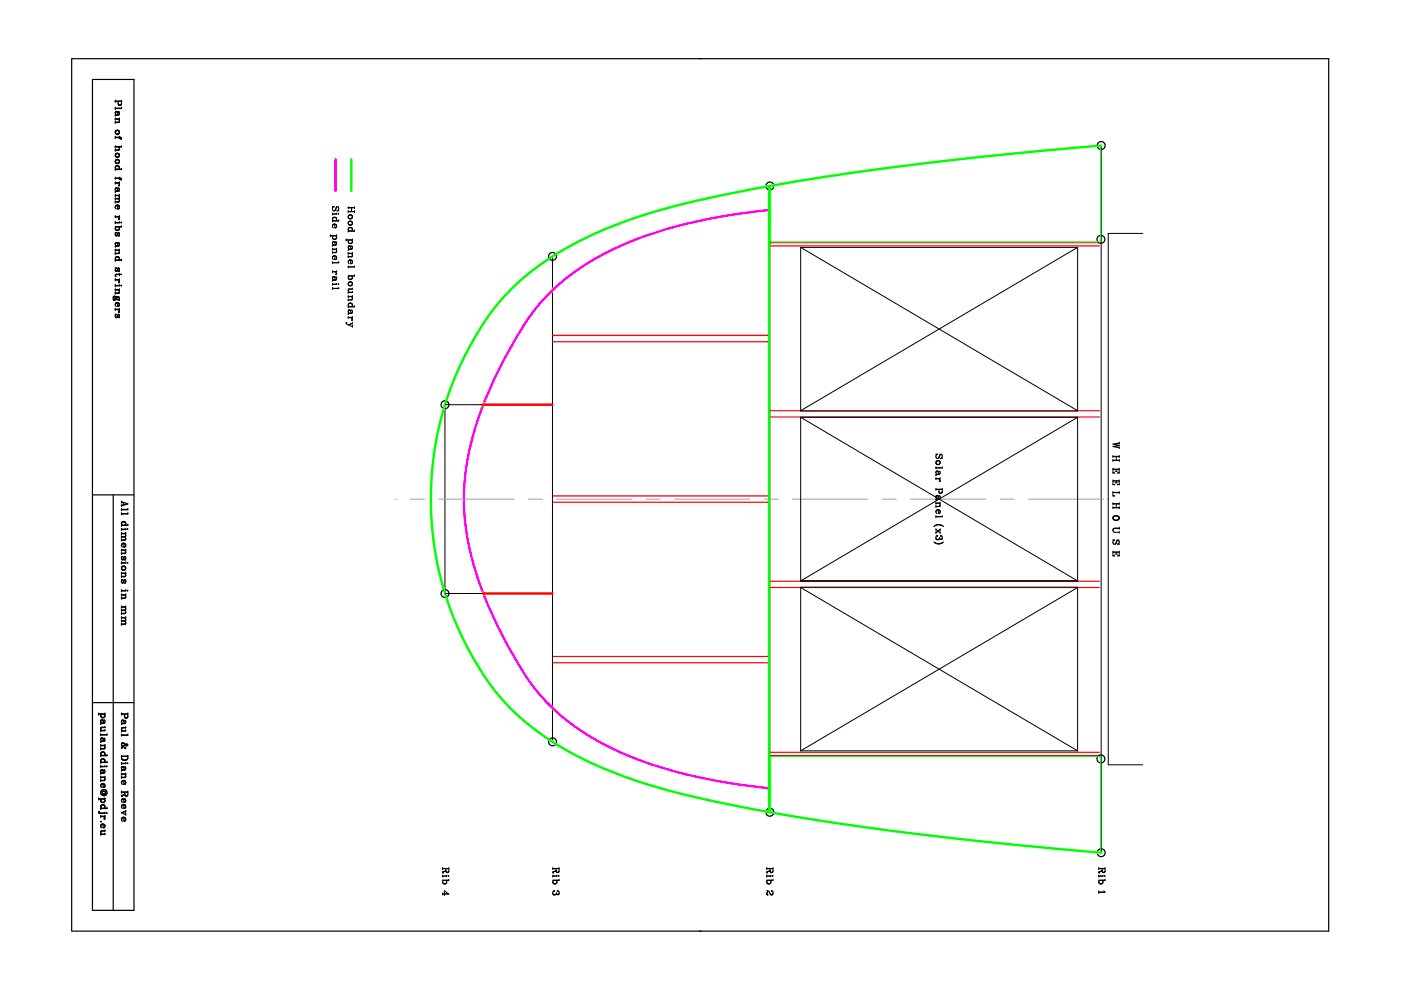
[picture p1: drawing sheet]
<svg xmlns="http://www.w3.org/2000/svg" width="297mm" height="210mm" viewBox="0 0 297 210" stroke-linecap="round" stroke-linejoin="round" font-family="sans-serif">
<g fill="none" stroke="#f00" stroke-width=".25">
<path d="M163.2 51.5h70M163.2 52.1h69.9M117.2 71.1h45.8M117.2 72.5h45.8M163.2 87.1h69.9M163.2 88.4h69.9M117.2 105.2h45.8M117.2 106.5h45.8M117.2 139.2h45.8M163.2 123.2h69.9M163.2 124.6h69.9M117.2 140.5h45.8"/>
<path d="M163.2 159.5h69.9M163.2 160.2h70"/>
</g>
<g fill="none" stroke="#ff0" stroke-width=".21">
<circle cx="163.1" cy="44.5" r=".42"/>
<circle cx="117.1" cy="61.5" r=".41"/>
<circle cx="102.5" cy="85.8" r=".42"/>
<circle cx="102.5" cy="125.8" r=".42"/>
<circle cx="117.1" cy="150.1" r=".41"/>
<circle cx="163.1" cy="167.1" r=".42"/>
</g>
<g fill="none" stroke="#000" stroke-width=".25">
<path d="M15.2 12.4v185M15.3 12.4h266.4v185h-266.4M19.6 16.8h8.8v176.2h-8.8zM24.4 21.4h1.4M24.4 21.5h1.4M24.4 21.3v.4M24.4 22.8v.4M24.4 23.9l.2 .4M24.4 24.5v.1M24.4 25v.5M24.4 25.7v.5M24.4 28v.1"/>
<path d="M24.4 28.9v.5M24.4 30.9v.4M24.4 31.6v.4M24.4 32.9v.1M24.4 34.2v.1M24.4 35.5l.2 .4M24.4 37.6v.4M24.4 38.6v.4M24.4 22.9h1.4M24.4 23.9l.2-.2 .4 .2M24.4 23.9l.2-.3 .3 .1 .1 .2M24.4 25.2h.9"/>
<path d="M24.4 28l.4-.4 .3 .1 .2 .3M24.4 28.1l.4 .4 .3-.1 .2-.3M24.4 28l.4-.3 .5 .3M24.4 28.1l.4 .3 .3-.1 .2-.2M24.4 29.1h1.2l.2 .2M24.4 29.2h1.2l.2 .1M24.4 31.1h1.4M24.4 34.2l.4-.4 .3 .1 .2 .3M24.4 32.9l.4-.4 .3 .1 .2 .3M24.4 33l.4 .4 .3-.1 .2-.3M24.4 32.9l.4-.3h.3l.2 .3M24.4 33l.4 .3 .3-.1 .2-.2"/>
<path d="M24.4 34.3l.1 .2M24.4 34.3l.4 .4 .3-.1 .2-.3M24.4 34.2l.4-.3h.3l.2 .3M24.4 35.5l.4-.4 .3 .1 .2 .3M24.4 35.5l.4-.3h.3l.2 .3M24.4 37.8h1.2l.2 .2M24.4 38.8h.9M24.6 24.3h.6M24.6 24.3l-.2 .2M25 38.8l.3 .2v.3h-.2h.2M25 23.9l.1 .4M25.1 22l.2 .3h.3l.2-.3"/>
<path d="M25.1 21.5v.5M25.1 22l.2 .3 .5-.3M25.1 25.3l.2 .4M25.1 31.2l.2 .4M25.2 23.8l.1 .1-.1 .4M25.2 40l.1 .1-.1 .4M25.2 24.3l-.8 .2M25.3 25v.3h-.9M25.3 28v.1M25.3 28.9v.5M25.3 32.9v.1M25.3 34.2v.1"/>
<path d="M25.3 35.5l-.2 .4M25.3 37.6v.5M25.3 38.6v.2h-.9M25.3 25.7l-.2 .3h-.7M25.3 25.7l-.2 .2h-.7M25.3 31.6l-.2 .3h-.7M25.3 31.6l-.2 .2h-.7M25.3 34.3l-.2 .3h-.5M25.8 21.3v.7M25.8 22.8v.2h-1.4M25.8 29.3l-.1 .2-.1-.1h.1M25.8 30.9v.3h-1.4"/>
<path d="M25.8 35.7v.2h-1.4M25.8 38l-.1 .1h-.1h.1M25.8 35.9h-1.4v.2M24.4 40.1l.2 .4M24.4 40.7v.1M24.4 41.2v.5M24.4 41.9v.5M24.4 42.6v.4M24.4 43.9l.2 .4M24.4 45.7v.5M24.4 47v.4M24.4 51.7l.2 .4"/>
<path d="M24.4 52.3v.1M24.4 52.8v.5M24.4 53.5v.5M24.4 54.8l.2 .3M24.4 58.3l.2 .4M24.4 59.1v.4M24.4 40.1l.2-.2 .4 .2M24.4 40.1l.2-.3 .3 .1 .1 .2M24.4 41.4h.9M24.4 42.2h.7M24.4 43.9l.4-.4h.3l.2 .4M24.4 45.9h.9"/>
<path d="M24.4 47.2h.9M24.4 48h1.4M24.4 48.5l.4 .4 .3-.1 .2-.3M24.4 48.5l.4 .3 .3-.1 .2-.2M24.4 49.3h.3zM24.4 51.7l.2-.2 .4 .2M24.4 51.7l.2-.3 .3 .1 .1 .2M24.4 53h.9M24.4 54.8l.4-.4 .3 .1 .2 .3M24.4 54.8l.4-.3h.3l.2 .3M24.4 56.8h.3zM24.4 59.3h.9"/>
<path d="M24.6 48.1l-.2 .4M24.6 40.5h.6M24.6 40.5l-.2 .2M24.6 52.1h.6M24.6 52.1l-.2 .2M25 46l.3 .2v.3h-.2h.2M25 59.4l.3 .1v.4h-.2h.2M25 40.1l.1 .4M25 43.5v.8l.3-.1M25 44.2h.1M25 43.5l.3 .4M25 43.5l-.4 .1-.2 .3"/>
<path d="M25 51.7l.1 .4M25.1 50h.2zM25.1 57.5h.2zM25.1 49.3l-.3 .7-.4-.2 .2-.4M25.1 56.8l-.3 .7-.4-.2 .2-.4M25.1 41.5l.2 .4M25.1 42.2l.2 .4M25.1 48.1l.2 .4M25.1 53.1l.2 .4M25.2 51.6l.1 .1-.1 .4M25.2 50l.1-.5-.2-.2-.4 .7M25.2 57.5l.1-.5-.2-.2-.4 .7"/>
<path d="M25.2 40.5l-.8 .2M25.2 52.1l-.8 .2M25.3 44.2h-.1M25.3 41.2v.3h-.9M25.3 43.9v.3M25.3 45.7v.3h-.9M25.3 47v.2h-.9M25.3 52.8v.3h-.9M25.3 54.8l-.2 .3M25.3 58v.5M25.3 59.1v.3h-.9M25.3 41.9l-.2 .3"/>
<path d="M25.3 41.9l-.2 .2h-.7M25.3 42.6l-.2 .2h-.7M25.3 53.5l-.2 .3h-.7M25.3 53.5l-.2 .2h-.7M25.7 47.1v.1zM25.8 47.9v.2h-1.4M25.8 55v.2h-1.4M25.8 55.1h-1.4v.3M25.8 58.1h-1.1l-.3 .2M25.8 58.2l-1.4 .1M24.4 63.1l-.1-.3-.2 .1-.1 .5 .3 .3M24.4 60.3v.5"/>
<path d="M24.4 61.2v.5M24.4 61.9v.5M24.4 64.5l.2 .4M24.4 65.4v.4M24.4 60.5h.9M24.4 61.4h.9M24.4 64.5l.4-.4 .3 .1 .2 .3M24.4 65.6h.9M24.4 66.7h.3zM24.6 62.9l-.3 .8M24.6 66.7l-.2 .4 .4 .2M24.6 62.9l.2 .1"/>
<path d="M24.8 67.3l.3-.6 .2 .1-.1 .5M24.8 63.1v.3M24.8 63.4l.4 .1M24.8 63.1h.5M24.8 63.4h.5M24.8 63l.5 .1M24.8 63v.1M25 65.6l.3 .2v.3h-.2h.2M25 64.2v.7l.3-.1M25 64.2l.3 .3M25 64.2l-.4 .1-.2 .2M25.1 67.3h.2z"/>
<path d="M25.1 61.5l.2 .4M25.1 66.7l-.4 .6M25.2 63.5l.1 .1M25.3 63.1v.3M25.3 63.4l-.1 .1M25.3 63.6v.1zM25.3 64.8l-.3 .1M25.3 60.3v.3h-.9M25.3 61.2v.3h-.9M25.3 64.5v.3M25.3 65.4v.2h-.9M25.3 61.9l-.2 .3h-.7"/>
<path d="M25.3 61.9l-.2 .2h-.7M25.7 60.5v.1zM19.6 104.9h8.8M24 104.9v88.1M25.8 106.4l1.3 .4-1.3 .5M25.8 106.3v.3M25.8 107v.4M25.8 107.8v.5M25.8 108.7v.4M25.8 111l.2 .3M25.8 112v.5M25.8 112.9v.4"/>
<path d="M25.8 113.6v.4M25.8 114.3v.4M25.8 115.5l.2 .5M25.8 116.4v.5M25.8 117.1v.5M25.8 119.1v.5M25.8 108h1.3M25.8 108.9h1.3M25.8 111l.3-.4h.4l.1 .4M25.8 112.2h.8M25.8 113.1h.8M25.8 113.9h.7"/>
<path d="M25.8 115.5l.3-.3h.4l.1 .3M25.8 116.6h.8M25.8 118h.2zM25.8 119.3h.8M26.1 106.5v.6M26.3 115.2v.8l.3-.1M26.3 115.2l.3 .3M26.3 115.2l-.3 .1-.2 .2M26.4 118.7h.2zM26.5 118l-.4 .7-.3-.2 .1-.4M26.5 113.2l.1 .4M26.5 113.9l.1 .4"/>
<path d="M26.5 116.7l.1 .4M26.5 110.7h-.5l-.2 .3M26.5 118.6l.1-.4-.2-.2-.4 .7M26.6 110.8v.2M26.6 115.9h-.3M26.6 111l-.1 .3M26.6 112v.3h-.8M26.6 112.9v.3h-.8M26.6 115.5v.4M26.6 116.4v.3h-.8M26.6 119.1v.3h-.8M26.6 113.6l-.1 .3"/>
<path d="M26.6 113.6l-.1 .2h-.7M26.6 114.3l-.1 .2h-.7M26.6 117.1l-.1 .3h-.7M26.6 117.1l-.1 .2h-.7M26.9 106.8l-1.1 .4M27 112.1v.2zM27 119.3v.1zM27.1 111.3h-1.3v.3M27.1 107.8v.3h-1.3M27.1 108.7v.3h-1.3M27.1 111.1v.3h-1.3M25.8 120.4v.1"/>
<path d="M25.8 121.3v.5M25.8 122v.5M25.8 125v.5M25.8 125.9v.4M25.8 126.6v.4M25.8 128.5v.4M25.8 129.2v.4M25.8 129.9v.4M25.8 130.7v.5M25.8 131.4v.5M25.8 132.1v.5M25.8 120.4l.3-.4 .4 .1 .1 .3"/>
<path d="M25.8 120.5l.3 .4 .4-.1 .1-.3M25.8 120.4l.3-.3h.4l.1 .3M25.8 120.5l.3 .3h.4l.1-.3M25.8 121.5h.8M25.8 122.9h.2zM25.8 125.2h.8M25.8 126.1h.8M25.8 128.7h.8M25.8 129.4h.7M25.8 130.9h.8M25.8 131.7h.7M25.9 123l-.1 .4 .3 .2"/>
<path d="M26.4 122.9l.2 .2-.1 .4M26.4 123.6h.2zM26.4 123l-.4 .6M26.5 121.6l.1 .4M26.5 126.2l.1 .4M26.5 128.7l.1 .5M26.5 129.4l.1 .5M26.5 131l.1 .4M26.5 131.7l.1 .4M26.5 122.9l-.4 .6M26.6 120.4v.1M26.6 121.3v.3h-.8"/>
<path d="M26.6 125v.3h-.8M26.6 125.9v.3h-.8M26.6 128.5v.2h-.8M26.6 130.7v.3h-.8M26.6 122l-.1 .3h-.7M26.6 122l-.1 .2h-.7M26.6 126.6l-.1 .3h-.7M26.6 126.6l-.1 .2h-.7M26.6 129.2l-.1 .2M26.6 129.2l-.1 .1h-.7M26.6 129.9l-.1 .2h-.7M26.6 129.9l-.1 .1h-.7"/>
<path d="M26.6 131.4l-.1 .3M26.6 131.4l-.1 .2h-.7M26.6 132.1l-.1 .3h-.7M26.6 132.1l-.1 .2h-.7M27 125.2v.1zM19.6 149h8.8M20.9 151.4h1.3M20.9 151.2v.4M21.4 151.8l.3 .4 .4-.1 .1-.3M21.4 152.9l.1-.2 .4 .2M21.4 156.7l.1-.2h.3l.1 .2M21.4 156.7l.1-.2 .4 .2"/>
<path d="M21.4 159.8l.3-.4 .4 .1 .1 .3M21.4 152.9l.1 .4M21.4 153.5v.1M21.4 154.5l.1 .4M21.4 155.6v.4M21.4 156.7l.1 .4M21.4 157.3v.1M21.4 157.8v.5M21.4 158.5v.5M21.4 159.8l.1 .4M21.4 151.8l.3 .3h.4l.1-.3M21.4 152.9l.1-.3 .3 .1 .1 .2"/>
<path d="M21.4 155.8h1.3M21.4 158h.8M21.5 151.4l-.1 .4M21.5 153.3h.6M21.5 153.3l-.1 .2M21.5 157.1h.6M21.5 157.1l-.1 .2M21.9 156.7l.1 .4M21.9 152.9l.1 .4M22.1 151.4l.1 .4M22.1 158.1l.1 .4M22.1 159.5h-.6l-.1 .3"/>
<path d="M22.1 152.7l.1 .2-.1 .4M22.1 153.3l-.7 .2M22.1 156.6l.1 .1-.1 .4M22.1 157.1l-.7 .2M22.2 159.6v.2M22.2 151.2v.2h-1.3M22.2 159.8l-.1 .4M22.2 154v.3h-.7l-.1 .2M22.2 154.7v.2h-.8M22.2 157.8v.3h-.8M22.2 154.2h-.7l-.1 .3M22.2 154.9h-.8v.2"/>
<path d="M22.2 158.5l-.1 .3h-.7M22.2 158.5l-.1 .2h-.7M22.7 155.6v.2h-1.3M22.7 160v.2h-1.3M25.8 151.2v.4M25.8 152.9l.2 .5M25.8 153.6h.1M25.8 154.5l.2 .4M25.8 155.6v.5M25.8 157.8v.3l.8 .5M25.8 158.6l.1 .1M25.8 151.4h1.3"/>
<path d="M25.8 152.9l.2-.2h.2l.1 .2M25.8 152.9l.2-.2 .3 .2M25.8 155.8h1.3M25.8 157.8v-.2l.3-.1 .5 .6h.4v-.3h-.2M25.8 157.8l.2-.2 .4 .2M26 153.4h.5M26 153.4l-.2 .2M26.3 152.9l.1 .5M26.4 151.9l.2 .4 .4-.1 .1-.3M26.4 151.4v.5M26.4 151.9l.2 .3 .5-.3M26.5 152.8l.1 .1-.1 .5"/>
<path d="M26.5 153.4l-.7 .2M26.6 154.9h-.8v.3M26.6 154.1v.2h-.6l-.2 .2M26.6 154.7v.3h-.8M26.6 154.3h-.6l-.2 .2M26.8 157.8l-.8 .5-.2 .3M26.8 157.8l-1 .8M27.1 151.2v.7M27.1 155.6v.3h-1.3M20.9 169.4h1.3M20.9 169.2v.4M20.9 172.3l.2 .1h1.1"/>
<path d="M21 172.1h.1h-.1l-.1 .2M21.4 163.4l.1-.1 .4 .1M21.4 171l.3-.4 .4 .1 .1 .3M21.4 163.4l.1-.2 .3 .1 .1 .1M21.4 162.5h.8M21.4 169.8l.3 .3h.4l.1-.3M21.4 174.2h.1zM21.4 175.1l.3-.4 .4 .1 .1 .3M21.4 161.2l.1 .4M21.4 162.3v.5M21.4 163.4l.1 .5M21.4 164.1h.1"/>
<path d="M21.4 164.6v.4M21.4 165.3v.4M21.4 166.5l.1 .5M21.4 171l.1 .4M21.4 172.9v.4M21.4 175.1l.1 .4M21.4 176.4l.1 .4M21.4 161.2l.3-.3h.4l.1 .3M21.4 161.2l.3-.3 .4 .1 .1 .2M21.4 164.8h.8M21.4 166.5l.3-.4 .4 .1 .1 .3M21.4 169.8l.3 .4 .4-.1 .1-.3"/>
<path d="M21.4 171l.3-.3h.4l.1 .3M21.4 173.1h.8M21.4 174.9v.2M21.5 169.4l-.1 .4M21.5 163.9h.6M21.5 163.9l-.1 .2M21.7 168.4a.6 .6 0 0 0 .9 .1 .6 .6 0 0 0-.2-1 .67 .67 0 0 0-.9 .1 .67 .67 0 0 0 0 .9M21.7 167.9l.4-.2 .3 .3M21.7 167.9l.2 .4M21.7 167.9l.4-.1 .3 .2M21.7 168.4h.7M21.9 166.2l-.4 .1-.1 .2"/>
<path d="M21.9 173.1l.3 .2v.3h-.1h.1M21.9 166.2l.3 .3M21.9 174.8h-.4M21.9 163.4l.1 .5M21.9 166.2v.8l.3-.2M21.9 174.8v.7l.3-.1M21.9 168.3h.5M21.9 168.3l-.2 .1M21.9 175.5h.2M21.9 174.8l.3 .3M22.1 164.8l.1 .5M22.1 169.4l.1 .4"/>
<path d="M22.1 163.3l.1 .1-.1 .5M22.1 163.9l-.7 .2M22.2 166.8l-.3 .1M22.2 175.4l-.1 .1M22.2 165.3l-.1 .2h-.7M22.2 164.6v.2h-.8M22.2 161.2l-.1 .4M22.2 162.3v.3h-.8M22.2 166.5v.3M22.2 169.2v.2h-1.3M22.2 171l-.1 .4M22.2 172.2v.2h-1.1l-.2-.1"/>
<path d="M22.2 172.9v.2h-.8M22.2 175.1v.3M22.2 176v.2h-.7l-.1 .2M22.2 176.7v.2h-.8M22.2 176.8h-.8v.3M22.2 176.1h-.7l-.1 .3M22.4 168l-.2 .3M22.6 162.5h.1zM22.6 172.3v.1zM22.7 171.4h-1.3v.2M22.7 160.2h-1.3v.2M22.7 161.6h-1.3v.3"/>
<path d="M22.7 161.4v.3h-1.3M22.7 171.2v.2h-1.3M25.8 160.1v.7M25.8 161.6v.5M25.8 163.4v.1M25.8 163.9v.5M25.8 164.6v.4M25.8 165.9l.2 .4M25.8 167.7v.5M25.8 169.7l.2 .4M25.8 170.9l.2 .5M25.8 173.7l.2 .4"/>
<path d="M25.8 160.3h1.3M25.8 160.4h1.3M25.8 160.8a.71 .71 0 0 0 .6 .4 .71 .71 0 0 0 .7-.4M25.8 160.8l.5 .3 .6-.1M25.8 161.8h.8M25.8 164.1h.8M25.8 165.9l.3-.4h.4l.1 .4M25.8 167.9h1.3M25.8 168h1.3M25.8 170.9l.3-.3h.4l.1 .3M25.8 169.7l.3-.4 .4 .1 .1 .3M25.8 173.7l.3-.4h.4l.1 .4"/>
<path d="M25.8 162.6v.4l.2 .2M25.8 162.6h.4M25.9 168.9h.1M26 163.2l-.2 .2M26 163.2h.5M26.2 162.6l.2 .6M26.3 165.5v.8l.3-.1M26.3 169.4v.7l.3-.1M26.3 170.6v.8l.3-.1M26.3 173.3v.8l.3-.1M26.3 166.2h.2M26.3 165.5l.3 .4"/>
<path d="M26.3 165.5l-.3 .1-.2 .3M26.3 169.4l.3 .3M26.3 170.1h.2M26.3 169.4h-.3l-.2 .3M26.3 170.6l.3 .3M26.3 170.6l-.3 .1-.2 .2M26.3 174h.2M26.3 173.3l.3 .4M26.3 173.3l-.3 .1-.2 .3M26.4 168.4l-.6 .2v.2l.1 .1M26.4 168.4l-.5 .3v.2M26.5 162.6l.1 .2-.1 .4"/>
<path d="M26.5 164.2l.1 .4M26.5 162.6h.1M26.5 168v.5M26.5 168.5l.2 .3 .3-.1 .1-.2M26.5 168.5l.2 .2h.3M26.5 168.3l-.1 .1M26.5 163.2l-.7 .2M26.6 166.2h-.1M26.6 170l-.1 .1M26.6 171.3h-.3M26.6 174h-.1M26.6 161.6v.3h-.8"/>
<path d="M26.6 163.9v.3h-.8M26.6 165.9v.3M26.6 169.7v.3M26.6 170.9v.4M26.6 171.8v.4M26.6 172.4v.4M26.6 173.7v.3M26.6 164.6l-.1 .3h-.7M26.6 164.6l-.1 .2h-.7M26.6 172l-.8 .3 .8 .4M26.6 172l-.7 .3M27 161.8v.1z"/>
<path d="M27.1 160.1v.7M27.1 167.7v.8M27.1 160.8l-.1 .2M27.1 168.5l-.1 .2"/>
<circle cx="163.2" cy="39.4" r=".84"/>
<circle cx="233.5" cy="30.8" r=".84"/>
<circle cx="117.1" cy="54.4" r=".84"/>
<circle cx="233.4" cy="50.7" r=".84"/>
<circle cx="94.4" cy="85.8" r=".84"/>
<circle cx="94.4" cy="125.8" r=".84"/>
<circle cx="117.1" cy="157.3" r=".84"/>
<circle cx="163.2" cy="172.2" r=".84"/>
<circle cx="233.4" cy="160.9" r=".84"/>
<circle cx="233.5" cy="180.8" r=".84"/>
</g>
<g fill="none" stroke="#000" stroke-width=".21">
<path d="M163.2 39.4v132.8M233.5 30.9v149.9M70 50h1.4M70 49.8v.4M70.5 47.9l.4-.4 .3 .1 .2 .3M70.5 46.4l.4-.4 .3 .1 .2 .3M70.5 54.6l.4-.4 .3 .1 .2 .3M70.5 52.8h.9M70.5 51.5l.2 .4M70.5 43.8h.4zM70.5 45.1v.5M70.5 46.4l.2 .4"/>
<path d="M70.5 47.9l.2 .4M70.5 52.1v.1M70.5 52.6v.5M70.5 53.3v.5M70.5 54.6l.2 .4M70.5 55.5v.4M70.5 57.4v.4M70.5 58.9l.2 .5M70.5 59.5v.1M70.5 45.3h.9M70.5 50.4l.4 .4 .3-.1 .2-.3M70.5 50.4l.4 .3h.3l.2-.3"/>
<path d="M70.5 51.5l.2-.2 .3 .2M70.5 51.5l.2-.3 .2 .1 .1 .2M70.5 55.7h1.3M70.5 57.6h.9M70.5 58.9l.2-.2 .3 .2M70.5 58.9l.2-.2h.2l.1 .2M70.7 43.9l-.2 .5 .2 .3h.2M70.7 50l-.2 .4M70.7 51.9l-.2 .2M70.7 51.9h.5M70.7 59.4h.5M70.7 59.4l-.2 .1"/>
<path d="M71 47.6h-.3l-.2 .3M71 57.6l.3 .2 .1 .3h-.2h.1M71 47.6v.7l.3-.1M71 54.3v.7l.3-.1M71 47.6l.4 .3M71 51.5l.1 .4M71 55h.2M71 54.3l.4 .3M71 54.3h-.3l-.2 .3M71 58.9l.1 .5M71.2 50l.2 .4M71.2 52.9l.2 .4"/>
<path d="M71.2 46.2h-.5l-.2 .2M71.2 51.4l.2 .1-.2 .4M71.2 58.8l.2 .1-.2 .5M71.2 51.9l-.7 .2M71.2 59.4l-.7 .1M71.3 48.2l-.3 .1M71.3 46.2l.1 .2M71.3 54.9l-.1 .1M71.4 53.3l-.2 .3h-.7M71.4 52.6v.3h-.9M71.4 53.3l-.2 .2h-.7M71.4 43.9l-.5 .8"/>
<path d="M71.4 45.1v.3h-.9M71.4 46.4l-.2 .4M71.4 47.9l-.1 .3M71.4 49.8v.2h-1.4M71.4 54.6l-.1 .3M71.4 57.4v.2h-.9M71.4 44.7h.4zM71.5 43.8l.3 .3-.2 .5M71.5 43.8l-.1 .1M71.5 43.8l-.6 .9M71.8 45.3v.1zM71.8 46.6v.3h-1.3"/>
<path d="M71.8 55.5v.2h-1.3M71.8 46.8h-1.3v.3M73.4 50.8h1.3M73.4 50.7v.4M73.8 44h1.4M73.8 44.1h1.4M73.8 44.8h1.4M73.8 44.9h1.4M73.8 43.8v.5M73.8 44.6v.5M73.8 45.9v.1M73.8 47.2v.2"/>
<path d="M73.8 48.6l.2 .4M73.8 52.4l.2 .4M73.8 53v.1M73.8 53.5v.5M73.8 54.2v.5M73.8 55.5l.2 .4M73.8 56.4v.4M73.8 45.9l.4-.4 .3 .1 .2 .3M73.8 46l.4 .4h.3l.2-.4M73.8 45.9l.4-.3 .3 .1 .2 .2M73.8 46l.4 .4 .3-.1 .2-.3M73.8 47.2l.4-.3h.3l.2 .3"/>
<path d="M73.8 47.4l.4 .4 .3-.1 .2-.3M73.8 47.4l.2 .2h.5M73.8 48.6l.4-.4 .3 .1 .2 .3M73.8 48.6l.4-.3h.3l.2 .3M73.8 51.3l.4 .4 .3-.1 .2-.3M73.8 51.3l.4 .3 .3-.1 .2-.2M73.8 52.4l.2-.2 .3 .2M73.8 52.4l.2-.3 .3 .1v.2M73.8 53.7h.9M73.8 55.5l.4-.4 .3 .1 .2 .3M73.8 56.6h1.4M73.8 58.5h1.4"/>
<path d="M73.8 58.9l.4 .4 .3-.1 .2-.3M73.8 58.9l.2 .3h.5M73.9 47.1l-.1 .1M74 50.9l-.2 .4M74 58.5l-.2 .4M74 47h.5l.2 .2M74 52.8h.6M74 52.8l-.2 .2M74.3 52.4l.2 .4M74.3 55.2v.7l.4-.1M74.3 55.9h.2M74.3 55.2l.4 .3"/>
<path d="M74.3 55.2h-.3l-.2 .3M74.5 44.1v.7M74.5 50.9l.2 .4M74.5 53.8l.2 .4M74.5 58.5l.2 .4M74.6 52.2l.1 .2-.1 .4M74.6 52.8l-.8 .2M74.7 55.8l-.1 .1M74.7 45.9v.1M74.7 47.2v.2M74.7 48.6l-.2 .4M74.7 50.7v.2h-1.3"/>
<path d="M74.7 53.5v.3h-.9M74.7 55.5v.3M74.7 47.4v.2M74.7 54.2l-.2 .3h-.7M74.7 54.2l-.2 .2h-.7M74.7 58.9v.2M75.2 43.8v.5M75.2 44.6v.5M75.2 48.8v.2h-1.4M75.2 56.4v.2h-1.4M75.2 58.3v.2h-1.4M75.2 49h-1.4v.2"/>
<path d="M117.1 54.4v102.9M169.8 52.5v34.6h58.7v-34.6M169.8 52.5h58.7M169.8 52.5l58.7 34.6M228.5 52.5l-58.7 34.6M242.3 49.5h-7.3v112.7h7.3M70.5 60v.5M70.5 60.9v.5M70.5 60.2h.9M70.5 61.1h1.3M71.4 60v.3h-.9M71.8 60.2v.1z"/>
<path d="M71.8 60.9v.3h-1.3M73.4 68.5v-.1v.2l.4 .3M73.8 60.1l.4-.4 .3 .1 .2 .3M73.8 60.1v.1M73.8 61.5l.2 .5M73.8 62.7v.4M73.8 63.4v.4M73.8 64.6l.2 .4M73.8 66l.2 .4M73.8 66.6v.1M73.8 67.1v.4M73.8 60.2l.4 .4h.3l.2-.4"/>
<path d="M73.8 60.1l.4-.3 .3 .1 .2 .2M73.8 60.2l.4 .4 .3-.1 .2-.3M73.8 62.8h.9M73.8 64.6l.4-.4 .3 .1 .2 .3M73.8 64.6l.4-.3 .3 .1 .2 .2M73.8 66l.2-.2 .3 .2M73.8 66l.2-.3 .3 .1v.2M73.8 67.3h.9M73.8 68.9l.9 .4M74 66.4l-.2 .2M74 66.4h.6M74.3 67.4l.4 .1v.4h-.2h.2"/>
<path d="M74.3 66l.2 .4M74.5 62.9l.2 .5M74.6 65.8l.1 .2-.1 .4M74.6 66.4l-.8 .2M74.7 62h-.9v.2M74.7 60.1v.1M74.7 61.1v.2h-.7l-.2 .2M74.7 61.8v.2h-.9M74.7 62.7v.2h-.9M74.7 64.6l-.2 .4M74.7 67.1v.3h-.9M74.7 68.4v.3"/>
<path d="M74.7 69v.4M74.7 61.3h-.7l-.2 .2M74.7 63.4l-.2 .2h-.7M74.7 63.4l-.2 .1h-.7M74.7 68.5l-.9 .4M74.7 68.6l-.7 .3M75.2 64.8v.3h-1.4M75.2 65h-1.4v.3M102.5 85.8h-8.2v40h8.2M169.8 88.5v34.7M169.8 88.5h58.7M169.8 88.5l58.7 34.7"/>
<path d="M198.4 98l.4-.4 .3 .1 .2 .3M198.4 96.3h.4zM198.4 98l.4-.3 .3 .1 .2 .2M198.4 98v.1M198.4 99v.4M198.4 98.1l.1 .2M198.4 98.1l.4 .4h.3l.2-.4M198.4 99.2h1.4M198.6 96.4l-.2 .5 .2 .3h.3M198.6 98.4h.5M199.2 100l.1 .1-.1 .5M199.3 98.1v.2"/>
<path d="M199.3 98v.1M199.4 97.2h.4zM199.5 96.3l.3 .3-.2 .5M199.5 96.3l-.6 .9M199.8 99v.2h-1.4M228.5 88.5v34.7M228.5 88.5l-58.7 34.7M236 96.8h1.3M236 97.6h1.3M236 96.6v.4M236 97.4v.4M236 99.3v1h.3l-.3-.1"/>
<path d="M236 99.5h1.3M236.4 99.9h.5M236.7 96.8v.8M236.7 99.5v.4M237.3 93.9l-1.3 .3 1.3 .2-1.3 .3 1.3 .2M237.3 94l-1 .2M237.3 94.5l-1 .2M237.3 93.7v.5M237.3 94.7v.4M237.3 96.6v.4M237.3 97.4v.4M237.3 99.3v1h-.4l.4-.1"/>
<path d="M198 114.9l.1 .1M198.1 111.5a1.38 1.38 0 0 1 1.8 0M198.1 111.5l-.1 .2M198.1 115a1.38 1.38 0 0 0 1.8 0M198.1 115l.2 .1M198.3 111.4l-.2 .1M198.4 111.4l.7-.1 .8 .2M198.4 100.1l.2-.2 .3 .2M198.4 114.1l.3 .3 .4-.1M198.4 114.1l.3 .3h.3l.2-.3M198.4 100.1l.2 .5M198.4 100.8h.1"/>
<path d="M198.4 101.3v.4M198.4 103.5v.5M198.4 105.3l.2 .5M198.4 106h.1M198.4 106.5v.4M198.4 107.2v.4M198.4 108.4l.2 .5M198.4 109.3v.5M198.4 112.1v.4M198.4 112.7v.4M198.4 100.1l.2-.2h.3v.2M198.4 101.5h.9"/>
<path d="M198.4 103.7h1.4M198.4 103.8h1.4M198.4 105.3l.2-.2h.3v.2M198.4 105.3l.2-.2 .3 .2M198.4 106.7h.9M198.4 108.4l.4-.3h.3l.2 .3M198.4 109.5h1.4M198.4 112.2l.9 .8M198.6 100.6h.6M198.6 100.6l-.2 .2M198.6 105.8h.6M198.6 105.8l-.2 .2"/>
<path d="M198.7 113.6h.1l-.3 .1-.1 .4M198.9 101.5l.4 .2v.3h-.2h.2M198.9 100.1l.2 .5M198.9 105.3l.2 .5M198.9 108.1v.8l.4-.1M198.9 108.1l.2 .1M198.9 108.1l-.3 .1-.2 .2M199.1 104.3l.2 .2 .5-.2M199.1 104.3l.2 .3 .3-.1 .2-.2M199.1 103.8v.5M199.1 106.7l.2 .5M199.2 105.2l.1 .1-.1 .5"/>
<path d="M199.2 100.6l-.8 .2M199.2 105.8l-.8 .2M199.2 114.1l.2 .3 .3-.1 .1-.2M199.2 113.9v.2M199.2 114.1l.2 .2 .4-.2M199.3 108.2v.2M199.3 108.8h-.4M199.3 101.3v.2h-.9M199.3 106.5v.2h-.9M199.3 108.4v.4M199.3 112.1v.4M199.3 112.7v.4"/>
<path d="M199.3 107.2l-.2 .2h-.7M199.3 112.2l-.9 .7M199.3 112.3l-.9 .7M199.5 113.6h-.1l.3 .1 .1 .4M199.8 103.5v.8M199.8 109.3v.3h-1.4M199.9 111.5l.1 .2M199.9 115l-.8 .3-.7-.2M200 114.9l-.1 .1M236 101.7v1.1h.3l-.3-.1M236 104.2v1h.3l-.3-.1M236 106.6v.4"/>
<path d="M236 107.4v.5M236 109.8v.1M236 112.4l.2 .4 1.1 .1M236 116.8v1.1h.3l-.3-.1M236 101.9h1.3M236 102h1.3M236 104.4h1.3M236 104.5h1.3M236 106.8h1.3M236 107.6h1.3M236 107.7h1.3M236 109.8a.72 .72 0 0 1 .6-.5 .72 .72 0 0 1 .7 .5"/>
<path d="M236 109.9a.72 .72 0 0 0 .6 .4 .72 .72 0 0 0 .7-.4M236 109.8a.77 .77 0 0 1 1.3 0M236 109.9a.77 .77 0 0 0 1.3 0M236 114.5h.3zM236 117h1.3M236 117.1h1.3M236.2 114.6l-.2 .5 .2 .3h.2M236.4 102.4h.5M236.4 117.5h.5M236.7 102v.4M236.7 106.8v.8M236.7 117.1v.4"/>
<path d="M236.9 115.4h.4zM237 114.5l.3 .3-.2 .5M237 114.5l-.6 .9M237.3 101.7v1.1h-.4l.4-.1M237.3 104.2v.4M237.3 106.6v.4M237.3 107.4v.5M237.3 109.8v.1M237.3 111.8v.4M237.3 112.7v.4M237.3 116.8v1.1h-.4l.4-.1M237.3 112h-1l-.3 .4"/>
<path d="M169.8 123.2h58.7M169.8 124.6l58.7 34.6M228.5 124.6l-58.7 34.6M169.8 159.2v-34.7h58.7v34.7M169.8 159.2h58.7M93.8 184.1h1.4M93.8 184.2h1.4M93.8 185.7h.9M93.8 186.6h1.4M93.8 187l.4 .4h.3l.2-.4M93.8 187l.2 .3h.5M93.8 183.9v.5"/>
<path d="M93.8 185.5v.5M93.8 189.3v.5M93.8 189.5h1.2M93.8 189.6h1.4l-1-.7v1M94 185.1h.1M94 186.7l-.2 .3M94.5 184.6l-.6 .2-.1 .2 .2 .1M94.5 184.6l-.5 .3v.2M94.5 184.7l.3 .3h.2l.2-.3M94.5 184.7l.3 .3 .4-.3M94.5 184.2v.5M94.5 184.5v.1"/>
<path d="M94.5 186.7l.2 .3M94.7 185.5v.3h-.9M94.7 187v.2M95.1 185.7v.1zM95.2 186.4v.3h-1.4M95.2 183.9v.8M117.2 184.1h1.3M117.2 184.2h1.3M117.2 185.7h.9M117.2 186.6h1.3M117.2 187l.4 .4h.3l.2-.4M117.2 187l.4 .4 .3-.1 .2-.3"/>
<path d="M117.2 189.4l.3 .4 .3-.1 .2-.3M117.2 189.4l.3 .3 .3-.1M117.2 183.9v.5M117.2 185.5v.5M117.3 185.1h.1M117.4 186.7l-.2 .3M117.5 188.9h.1l-.3 .1-.1 .4M117.8 184.6l-.5 .2-.1 .2 .1 .1M117.8 184.6l-.5 .3v.2M117.9 184.7l.3 .3h.2l.1-.3M117.9 184.7l.3 .3 .3-.3M117.9 184.2v.5"/>
<path d="M117.9 184.5l-.1 .1M117.9 186.7l.2 .3M118 189.4l.2 .3 .3-.1v-.2M118 189.3v.1M118 189.4l.2 .2 .3-.2M118.1 185.5v.3h-.9M118.3 188.9h-.1l.3 .1v.4M118.5 185.7v.1zM118.5 186.4v.3h-1.3M118.5 183.9v.8M162.6 184.1h1.3M162.6 184.2h1.3"/>
<path d="M162.6 185.7h.8M162.6 186.6h1.3M162.6 187l.3 .4h.4l.1-.4M162.6 187l.2 .3h.5M162.6 183.9v.5M162.6 185.5v.5M162.6 188.9h.3l.6 .8 .4-.3M162.7 185.1h.1M162.7 188.9l.1 .2M162.8 186.7l-.2 .3M162.8 189.1l-.2 .3v.2l.2 .2M162.8 189.1l-.2 .3 .2 .4"/>
<path d="M162.8 189.8h.1M163.1 189.2l.4 .6 .3-.1 .1-.3M163.2 184.6l-.6 .2v.2l.1 .1M163.2 184.6l-.5 .3v.2M163.3 184.7l.2 .3h.3l.1-.3M163.3 184.7l.2 .3 .4-.3M163.3 184.2v.5M163.3 184.5l-.1 .1M163.3 186.7l.1 .3M163.4 185.5v.3h-.8M163.4 187v.2M163.6 188.9h-.1l.3 .1 .1 .4"/>
<path d="M163.8 185.7v.1zM163.9 186.4v.3h-1.3M163.9 183.9v.8M233 184.1h1.3M233 184.2h1.3M233 183.9v.5M233 185.5v.5M233 188.9v.5M233 185.7h.8M233 186.6h1.3M233 187l.3 .4h.4l.1-.4M233 187l.3 .4 .4-.1 .1-.3"/>
<path d="M233 189.1h1.2M233.1 185.1h.1M233.2 186.7l-.2 .3M233.6 184.6l-.6 .2v.2l.1 .1M233.6 184.6l-.5 .3v.2M233.7 184.7l.2 .3h.3l.1-.3M233.7 184.7v.2M233.7 184.2v.5M233.7 184.5l-.1 .1M233.7 186.7l.1 .3M233.8 184.9h.4M233.8 185.5v.3h-.8"/>
<path d="M234 188.9l.3 .3h-1.3M234.2 185.7v.1zM234.3 183.9v.8M234.3 186.4v.3h-1.3M234.3 184.7l-.1 .2"/>
</g>
<path d="M74.5 33.8v6.7M163 39.4v132.8M233.5 30.9l-25.1 2.3-21.8 2.6-19.8 3-16.5 3.2a103.7 103.7 0 0 0-32 11.6 49.1 49.1 0 0 0-19.8 21.9 67.4 67.4 0 0 0 7.8 72.6 61.6 61.6 0 0 0 24.6 16 189.1 189.1 0 0 0 34.1 8.4l14.7 2.4 15.9 2.1 18 2 19.9 1.8" fill="none" stroke="#0f0" stroke-width=".51"/>
<path d="M71.1 33.8v6.7M163.1 44.5a102.3 102.3 0 0 0-32.9 8.3 44.3 44.3 0 0 0-22 21 71.6 71.6 0 0 0-9.7 28.5 54 54 0 0 0 4.9 25.7 92.1 92.1 0 0 0 10.3 18.3 50.8 50.8 0 0 0 23 15.3 114.7 114.7 0 0 0 26.4 5.5" fill="none" stroke="#f0f" stroke-width=".51"/>
<g fill="none" stroke="#a0a0a4" stroke-width=".21">
<path d="M83.7 105.8h.3M87 105.8h3M93 105.8h16M112 105.8h3M118 105.8h16M137 105.8h3M143 105.8h16M162 105.8h3M168 105.8h16M187 105.8h3M193 105.8h16M212 105.8h3"/>
<path d="M218 105.8h16"/>
</g>
<path d="M233.3 30.9v20.4h-69.9v-11.9M163.4 172.2v-11.8h69.9v20.4" fill="none" stroke="#0f0" stroke-width=".21"/>
<path d="M102.5 85.8h14.6M102.5 125.8h14.6" fill="none" stroke="#f00" stroke-width=".51"/>
</svg>
